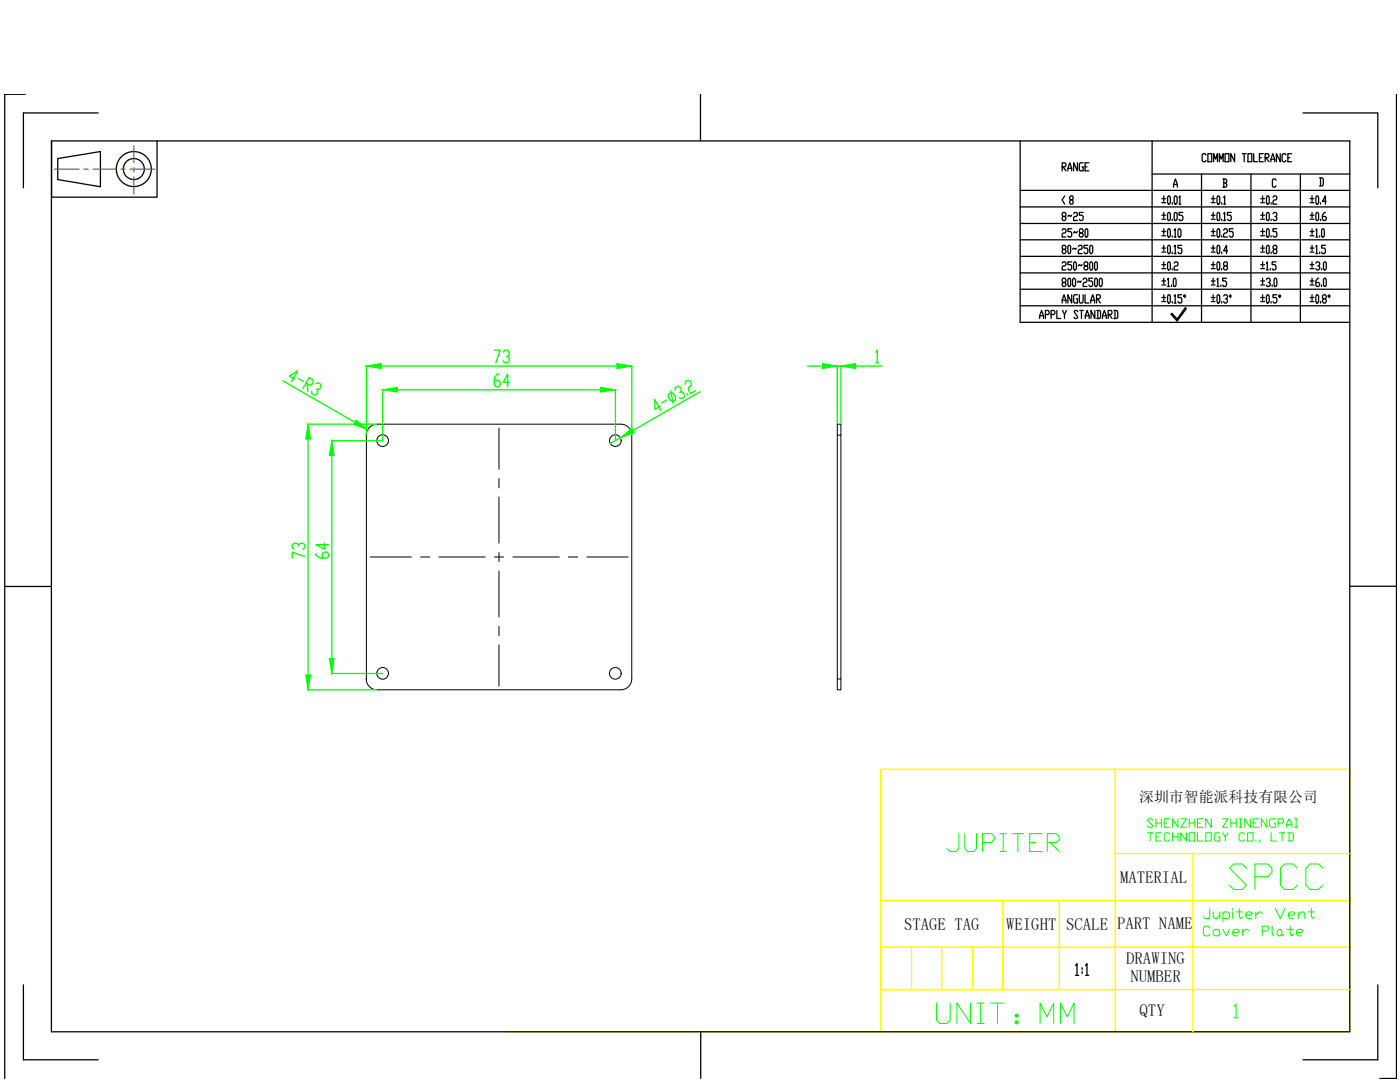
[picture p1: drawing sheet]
<svg xmlns="http://www.w3.org/2000/svg" width="279mm" height="216mm" viewBox="0 0 279 216" stroke-linecap="round" stroke-linejoin="round" font-family="sans-serif">
<defs><g id="words">
<text font-size="9.3" fill="#0f0" x="244.5" y="178.9">SPCC</text>
<text font-size="7.5" fill="#0f0" x="185.9" y="205.3">UNIT：MMMM</text>
<text font-size="7.1" fill="#0f0" x="188" y="171.1">JUPITER</text>
<text font-size="5.8" fill="#0f0" x="201.8" y="204.2">：</text>
<text font-size="4.4" x="211" y="45.2">8~25</text>
<g font-size="3.3">
<text x="223.5" y="176.3">MATERIAL</text>
<text x="180.4" y="185.5">STAGE TAG</text>
<text x="200.8" y="185.5">WEIGHT</text>
<text x="212.8" y="185.5">SCALE</text>
<text x="222.9" y="185.4">PART NAME</text>
<text x="224.8" y="192.4">DRAWING</text>
<text x="225.6" y="195.9">NUMBER</text>
<text x="227.4" y="202.7">QTY</text>
</g>
<text font-size="3" x="227.3" y="160">深圳市智能派科技有限公司</text>
</g></defs>
<!-- layer: 0 -->
<g fill="none" stroke="#000" stroke-width=".2">
<path d="M73.1 86.8v48.7M75.3 84.6a2.18 2.18 0 0 0-2.2 2.2M75.3 84.6h48.6M123.9 84.6a2.18 2.18 0 0 1 2.2 2.2M126.1 86.8v48.7a2.18 2.18 0 0 1-2.2 2.1M167.1 84.6h.7v2.2h-.7zM167.1 86.8v48.7h.7v-48.7M73.1 135.5a2.18 2.18 0 0 0 2.2 2.1M75.3 137.6h48.6M167.1 135.5v2.1h.7v-2.1"/>
<circle cx="76.4" cy="87.9" r="1.16"/>
<circle cx="122.8" cy="87.9" r="1.16"/>
<circle cx="76.4" cy="134.4" r="1.16"/>
<circle cx="122.8" cy="134.4" r="1.16"/>
</g>
<!-- layer: VhF -->
<g fill="none" stroke="#0f0" stroke-width=".25">
<path d="M56.5 76l14.3 8.3M58.8 75.6l-1-.6 1.6-1-1.3 2.2M59.5 75.5l1.1 .6M61.1 76.4l.7 .5 .5-.3 .2-.3v-.5l-.8-.5-1.3 2.2M61.3 76.6l.1 1.5M63 76.6l.5-.2 .5 .3 .1 .5-.2 .3-.5 .3-.3-.2M63.4 77.8v.5l-.2 .3-.4 .3-.6-.3v-.6M73.1 73v13.8M76.1 73h47M76.4 77.8v10.1M79.3 77.8h40.6M98.7 69.9h1.1l-.9 2.5"/>
<path d="M99.5 74.6h-.3l-.5 .9v1.2l.2 .4h.6l.3-.4v-.4l-.3-.4h-.8M100.4 70.3l.3-.4h.6l.3 .4v.4l-.3 .4h-.3M101.3 71.1l.3 .5v.4l-.3 .4h-.6l-.3-.4M101.6 76.3h-1.2l.9-1.7v2.5M122.8 77.8v10.1M126.1 73v13.8M133.1 79.8l-1 .6M133.4 78.6l.6-.3 .4 .2 .4 .8v.5l-.5 .3-.5-.2-.4-.8zM133.9 77.9l.4 2.6M134.7 77.9l.1-.5 .5-.3 .4 .2 .2 .4v.5l-.2 .1M135.9 78.2l.5 .2 .2 .4-.1 .5-.5 .3-.4-.3M136.8 76.7v-.5l.5-.3 .5 .2 .2 .4-.1 .5-.5 .3v.5l.4 .7 1.1-.6"/>
<path d="M137.1 78.5l.2 .3M139.7 78.2l-13.3 7.7M161.2 73h2.9M170.8 73h5.2M174.8 70.3l.3-.4v2.5M174.8 72.4h.6M61.5 84.6h13.7M61.5 87.6v47.1M66.2 87.9h10.1M66.2 90.9v40.5M123.8 87.3l-2 1.2M131.8 81l-1.1 .7v-2l1.2 2.2"/>
<path d="M167.1 84.6v-11.6h.7v11.6M59.6 109v-.3l-.4-.3h-.5l-.4 .3v.6l.4 .3M59.6 108.7l.4-.3h.4l.4 .3v.6l-.4 .3M60.8 111.1l-2.5-.9v1.2M63 110.5v.3l.9 .6h1.3l.4-.3v-.6l-.4-.3h-.5l-.4 .3v.9M64.7 108.4v1.2l-1.7-.9h2.6M61.5 137.6h13.7M66.2 134.4h10.1"/>
</g>
<g fill="#0f0" stroke="#0f0" stroke-width=".2">
<path d="M73.1 73l3-.5v1z"/>
<path d="M123.1 72.5l3 .5-3 .5z"/>
<path d="M61.5 84.6l.5 3h-1z"/>
<path d="M61 134.7h1l-.5 2.9z"/>
<path d="M71.1 83.8l2.3 1.9-2.8-1z"/>
<path d="M76.4 77.8l2.9-.5v.9z"/>
<path d="M119.9 77.3l2.9 .5-2.9 .4z"/>
<path d="M66.2 87.9l.5 3h-1z"/>
<path d="M65.7 131.4h1l-.5 3z"/>
<path d="M123.8 87.3l2.4-1.9 .4 .9z"/>
<path d="M164.1 72.5l3 .5-3 .5z"/>
<path d="M167.8 73l3-.5v1z"/>
</g>
<g fill="none" stroke="#000" stroke-width=".2">
<path d="M99.6 85.4v8.3M99.6 95.5v1.8M99.6 99.2v9.2M73.8 111.1h8.3M83.9 111.1h1.9M87.6 111.1h9.2M98.7 111.1h1.8M99.6 110.3v1.8M99.6 113.9v9.2M102.4 111.1h9.2M113.4 111.1h1.9M117.1 111.1h8.3"/>
<path d="M99.6 125v1.8M99.6 128.7v8.2"/>
</g>
<g fill="none" stroke="#0f0" stroke-width=".2">
<path d="M229 166.2h1.1M229.5 166.2v1.6M230.1 163.7l-.3-.3h-.5l-.3 .3 1.1 1.1-.3 .3h-.5l-.3-.3M230.7 163.4v1.7M230.7 164.2h1.1M230.7 167h.5M231.8 166.2h-1.1v1.6h1.1M231.8 163.4v1.7M232.3 164.2h.6M233.4 163.4h-1.1v1.7h1.1M233.4 166.4l-.3-.2h-.5l-.3 .2v1.2l.3 .2h.5l.3-.2M234 167h1.1"/>
<path d="M234 166.2v1.6M235.1 163.4v1.7l-1.1-1.7v1.7M235.1 166.2v1.6M235.6 163.4h1.2l-1.2 1.7h1.2M236.8 166.2v1.6l-1.2-1.6v1.6M237.3 166.2h1.1v1.6h-1.1zM237.3 164.2h1.1M237.3 163.4v1.7M238.4 163.4v1.7M239 166.2v1.6h1.1M239 164.2h.5M240.1 163.4h-1.1v1.7h1.1"/>
<path d="M240.6 166.2h1.1v1.6h-1.1zM241.7 163.4v1.7l-1.1-1.7v1.7M243.4 166.2h-.8l-.3 .2v1.2l.3 .2h.8v-.8h-.3M244 163.4h1.1l-1.1 1.7h1.1M244 166.2l.5 .8v.8M245.1 166.2l-.6 .8M245.6 164.2h1.1M245.6 163.4v1.7M246.7 163.4v1.7M247.3 165.1h.6M247.3 163.4h.6M247.6 163.4v1.7"/>
<path d="M248.4 166.4l-.3-.2h-.5l-.3 .2v1.2l.3 .2h.5l.3-.2M249 166.2h1.1v1.6h-1.1zM249.5 163.4v1.7l-1.1-1.7v1.7M250.1 164.2h.5M250.6 167.6v.2M251.2 163.4h-1.1v1.7h1.1M251.5 167.6v.2l-.3 .3M252.8 163.4v1.7l-1.1-1.7v1.7M253.7 166.2v1.6h1.1M254.5 163.4h-.8l-.3 .3v1.1l.3 .3h.8v-.9h-.3M255.1 164.2h.8l.3-.3v-.2l-.3-.3h-.8v1.7M255.3 166.2h1.1"/>
<path d="M255.9 166.2v1.6M256.7 165.1v-.6l.6-1.1 .5 1.1v.6M256.7 164.5h1.1M257 166.2h.8l.3 .2v1.2l-.3 .2h-.8M257.3 166.2v1.6M258.4 165.1h.5M258.4 163.4h.5M258.7 163.4v1.7M241.4 181.3v1.6l-.3 .4h-.6l-.3-.4M241.4 185.1l-.3-.3h-.6l-.3 .3v1.3l.3 .3h.6l.3-.3M242.1 182v.9l.4 .4h.3l.6-.7M242.1 185.8l.4-.4h.6l.3 .4v.6l-.3 .3h-.6l-.4-.3z"/>
<path d="M243.4 182v1.3M244.1 182.3l.3-.3h.6l.4 .3v.6l-.4 .4h-.9M244.1 185.4l.6 1.3 .7-1.3M244.1 182v1.9M246 186.1h1l.3-.3-.3-.4h-.6l-.4 .4v.6l.4 .3h.6M246 182v1.3M247.3 181.3v1.6l.4 .4 .3-.4M248 185.4v1.3M248.6 182.6h1l.4-.3-.4-.3h-.6l-.4 .3v.6l.4 .4h.6M249.3 185.8l-.3-.4h-.4l-.6 .7M250.6 182v1.3M251.9 182.3l-.3-.3h-.3l-.7 .6"/>
<path d="M251.9 185.8h1l.3-.4v-.3l-.3-.3h-1v1.9M253.9 184.8v1.6l.3 .3M254.5 181.3l1 2 1-2M254.9 185.8l.3-.4h.3l.3 .4v.6l-.3 .3h-.3l-.3-.3zM255.8 186.4l.4 .3M256.8 185.4h1.3M257.1 182.6h1l.4-.3-.4-.3h-.6l-.4 .3v.6l.4 .4h.6M257.5 184.8v1.6l.3 .3 .3-.3M258.8 186.1h1l.3-.3-.3-.4h-.7l-.3 .4v.6l.3 .3h.7M259.1 182.6l.7-.6h.3l.3 .3v1M259.1 182v1.3M261.7 181.3v1.6l.4 .4 .3-.4"/>
<path d="M246.3 200.9l.4-.5v2.7M246.3 203.1h.9"/>
</g>
<!-- layer: 0 -->
<g fill="none" stroke="#ff0" stroke-width=".25">
<path d="M175.8 153.5h46.8v26.2M222.6 153.5v35.5h46.8v16.9h-46.8v-16.9h46.8v-18.7M222.6 153.5h46.8v16.8h-46.8zM175.8 179.7h24.4v9.3h-24.4v8.5h24.4v-8.5h-24.4zM211.4 179.7v17.8M222.6 179.7h-46.8v-26.2v52.4h-74.8M222.6 179.7v9.3h-22.4v8.5h22.4M222.6 179.7h-22.4v9.3h22.4v8.5M222.6 179.7h46.8M238.1 170.3v35.6M175.8 197.5h46.8v8.4h-46.8zM175.8 189h24.4v8.5h-24.4z"/>
<path d="M181.9 189v8.5M188 189v8.5M194.1 189v8.5M222.6 197.5h46.8"/>
</g>
<g fill="none" stroke="#000" stroke-width=".25">
<path d="M5.1 18.8h-4.2v196.4M139.8 18.8v9.3M278.7 18.8v196.4h-3.3M10.3 28.1h259.1v177.8h-259.1zM10.3 28.1v11.2h21v-11.2M11.5 31.6l8.5-1.4v7.1l-8.5-1.5zM19.6 22.5h-14.9v15M203.6 28.1v36.2h65.8M203.6 38h65.8M212 33.3h.5l.2-.3v-.3l-.2-.2h-.5v1.6M212.1 33.3l.6 .8M212.5 39.1l-.5 .8 .5 .8"/>
<path d="M213.1 34.1v-.5l.4-1.1 .4 1.1v.5M213.1 33.6h.8M213.7 39.9l-.2-.5 .2-.3h.3l.2 .5-.2 .3h-.3l-.2 .3 .2 .5h.3l.2-.3-.2-.5M215 32.5v1.6l-.7-1.6v1.6M216.2 32.5h-.6l-.2 .2v1.1l.2 .3h.6v-.8h-.2M216.5 33.3h.4M217.3 32.5h-.8v1.6h.8M229.9 34.7h39.5M229.9 28.1v36.2M231.9 39.6h.7M232.3 39.1v1.1M233.2 39.1h.2l.2 .3v1l-.2 .3h-.2l-.2-.3v-1z"/>
<path d="M234.2 37.4v-.6l.4-1.1 .4 1.1v.6M234.2 36.8h.8M234.5 39.1h.2l.2 .3v1l-.2 .3h-.2l-.2-.3v-1zM235.3 39.4l.2-.3v1.6M239.8 34.7v29.6M240.7 30.9l-.2-.2h-.4l-.2 .2v1.1l.2 .3h.4l.2-.3M241.1 30.7h.7v1.6h-.7zM241.7 39.6h.8M242.1 39.1v1.1M242.2 32.3v-1.6l.4 1.1 .4-1.1v1.6M243 39.1h.3l.1 .3v1l-.1 .3h-.3l-.1-.3v-1zM243.3 32.3v-1.6l.4 1.1 .4-1.1v1.6"/>
<path d="M244.1 35.7h.5l.2 .3v.3l-.2 .2M244.2 39.4l.2-.3v1.6M244.2 36.5h.4l.2 .6-.2 .3h-.5M244.2 35.7v1.7M244.5 30.7h.8v1.6h-.8zM246.4 30.7v1.6l-.8-1.6v1.6M247.9 30.7h.8M248.3 30.7v1.6M249.1 30.7h.7v1.6h-.7zM249.7 34.7v29.6M250.2 30.7v1.6h.8M251.3 31.5h.4"/>
<path d="M251.6 39.6h.8M252 39.1v1.1M252.1 30.7h-.8v1.6h.8M252.5 31.5h.5l.3-.3v-.3l-.3-.2h-.5v1.6M252.7 31.5l.6 .8M252.9 39.1h.2l.2 .3v1l-.2 .3h-.2l-.2-.3v-1zM253.6 32.3v-.5l.4-1.1 .4 1.1v.5M253.6 31.8h.8M254.1 39.4l.2-.3h.3l.2 .3-.2 .5h-.3l-.2 .3v.5h.7M254.6 36l-.1-.3h-.4l-.2 .3v1.1l.2 .3h.4l.1-.3M255.5 30.7v1.6l-.8-1.6v1.6M256.6 30.9l-.1-.2h-.4l-.2 .2v1.1l.2 .3h.4l.1-.3"/>
<path d="M257 31.5h.4M257.8 30.7h-.8v1.6h.8M259.5 34.7v29.6M260 22.5h15v15M261.5 39.6h.7M261.8 39.1v1.1M262.8 39.1h.2l.2 .3v1l-.2 .3h-.2l-.2-.3v-1zM263.3 35.5h.6l.2 .2v1.1l-.2 .3h-.6M263.5 35.5v1.6M203.6 57.7h65.8M203.6 54.5h65.8M203.6 51.2h65.8"/>
<path d="M203.6 47.9h65.8M203.6 44.6h65.8M203.6 41.3h65.8M212 45.9l.1-.3h.4l.2 .3-.2 .6h-.4l-.1 .3v.5h.7M212 52.5l.1-.2h.4l.2 .2v.3l-.2 .3h-.4l-.1 .2v.6h.7M212 59.9h.7M212.1 49.8l-.1-.6 .1-.2h.4l.2 .2v.3l-.2 .3h-.4l-.1 .3 .1 .5h.4l.2-.3-.2-.5M212.1 56.4l-.1-.3 .1-.6h.4l.2 .3-.2 .6h-.4l-.1 .2 .1 .6h.4l.2-.3-.2-.5M213.3 49h.2l.2 .2v1.1l-.2 .3h-.2l-.2-.3v-1.1zM213.3 55.5h.2l.2 .3v1.1l-.2 .3h-.2l-.2-.3v-1.1zM213.9 45.6h-.8v.6h.6l.2 .3v.5l-.2 .3h-.4l-.2-.3M213.9 58.8v1.7l-.8-1.7v1.7"/>
<path d="M213.9 52.3h-.8v.5h.6l.2 .3v.5l-.2 .3h-.4l-.2-.3M214.3 55.5h.1l.2 .3v1.1l-.2 .3h-.1l-.2-.3v-1.1zM214.4 52.3h.2l.2 .2v1.1l-.2 .3h-.2l-.1-.3v-1.1zM214.8 49.5l-.2 .3-.3-.3-.2 .3M215 58.8h-.6l-.1 .3v1.1l.1 .3h.6v-.9h-.2M215.2 49.2l.2-.2h.4l.2 .2-.2 .6h-.4l-.2 .3v.5h.8M215.4 58.8v1.4l.2 .3h.4l.2-.3v-1.4M215.6 46.5l-.2-.3 .2-.6h.4l.2 .3-.2 .6h-.4l-.2 .3 .2 .5h.4l.2-.3v-.2l-.2-.3M215.8 56.1l-.2 .3-.4-.3-.2 .3M216 52.8l-.2 .3-.4-.3-.2 .3M216.2 55.8l.1-.3h.4l.2 .3-.2 .6h-.4l-.1 .2v.6h.7M216.5 58.8v1.7h.8"/>
<path d="M216.5 53.1l-.2-.3v-.3l.2-.2h.4l.2 .2-.2 .6h-.4l-.2 .2v.3l.2 .3h.4l.2-.3-.2-.5M216.7 45.6h.2l.2 .3v1.1l-.2 .3h-.2l-.2-.3v-1.1zM217.1 49h-.8v.5h.6l.2 .3v.5l-.2 .3h-.4l-.2-.3M217.7 49l.4 .2v1.1l-.2 .3h-.2l-.2-.3v-1.1zM217.7 52.3l.4 .2v1.1l-.2 .3-.4-.3v-1.1zM217.7 59.9h.8M218.1 55.5h-.8v.6h.6l.2 .3v.5l-.2 .3h-.4l-.2-.3M218.6 55.5h.2l.2 .3v1.1l-.2 .3h-.2l-.1-.3v-1.1zM218.6 52.3h.2l.2 .2v1.1l-.2 .3h-.2l-.1-.3v-1.1zM218.8 59.6h.6l.2-.2v-.3l-.2-.3h-.6v1.7M219 59.6l.6 .9M219.6 55.5h.2l.2 .3v1.1l-.2 .3h-.2l-.2-.3v-1.1z"/>
<path d="M231.9 40.4h.7M231.9 43.7h.7M231.9 42.9h.7M231.9 47h.7M231.9 46.2h.7M231.9 50.3h.7M231.9 49.5h.7M231.9 56.9h.7M231.9 56.1h.7M231.9 53.6h.7M231.9 52.8h.7M231.9 59.4h.7"/>
<path d="M232.3 42.4v1M232.3 45.6v1.2M232.3 49v1.1M232.3 52.3v1M232.3 55.5v1.1M232.3 58.8v1.1M233 55.8l.2-.3v1.7M233 57.2h.4M233.2 45.6h.2l.2 .3v1.1l-.2 .3h-.2l-.2-.3v-1.1zM233.2 42.4h.2l.2 .2v1.1l-.2 .3h-.2l-.2-.3v-1.1zM233.2 52.3h.2l.2 .2v1.1l-.2 .3h-.2l-.2-.3v-1.1zM233.2 49h.2l.2 .2v1.1l-.2 .3h-.2l-.2-.3v-1.1z"/>
<path d="M233.2 58.8h.2l.2 .3v1.1l-.2 .3h-.2l-.2-.3v-1.1zM233.8 56.9v.3M233.9 40.4v.3M233.9 43.7v.3M233.9 47v.3M233.9 50.3v.3M233.9 53.6v.3M234.3 45.9l.2-.3v1.7M234.3 52.5l.2-.2h.4l.2 .2-.2 .6h-.4l-.2 .2v.6h.8M234.3 55.5h.2l.2 .3v1.1l-.2 .3h-.2l-.1-.3v-1.1zM234.3 49.2l.2-.2v1.6M234.3 59.1l.2-.3v1.7"/>
<path d="M234.3 47.3h.4M234.3 50.6h.4M234.5 42.4l.4 .2v1.1l-.2 .3-.4-.3v-1.1zM235.3 45.6h.2l.2 .3v1.1l-.2 .3-.4-.3v-1.1zM235.3 40.7h.4M235.9 49h-.8v.5h.6l.2 .3v.5l-.2 .3h-.4l-.2-.3M235.9 58.8h-.8v.6h.6l.2 .2v.6l-.2 .3h-.4l-.2-.3M236.1 42.4h-.8v.5h.6l.2 .3v.5l-.2 .3h-.4l-.2-.3M236.4 58.8l.2 .3-.2 .3-.2-.3zM241.7 40.4h.8M241.7 43.7h.8M241.7 42.9h.8"/>
<path d="M241.7 47h.8M241.7 46.2h.8M241.7 50.3h.8M241.7 49.5h.8M241.7 56.9h.8M241.7 56.1h.8M241.7 53.6h.8M241.7 52.8h.8M241.7 59.4h.8M242.1 42.4v1M242.1 45.6v1.2M242.1 49v1.1"/>
<path d="M242.1 52.3v1M242.1 55.5v1.1M242.1 58.8v1.1M242.9 55.8l.1-.3v1.7M242.9 57.2h.4M243 49h.3l.1 .2v1.1l-.1 .3h-.3l-.1-.3v-1.1zM243 45.6h.3l.1 .3v1.1l-.1 .3h-.3l-.1-.3v-1.1zM243 42.4h.3l.1 .2v1.1l-.1 .3h-.3l-.1-.3v-1.1zM243 52.3h.3l.1 .2v1.1l-.1 .3h-.3l-.1-.3v-1.1zM243 58.8h.3l.1 .3v1.1l-.1 .3h-.3l-.1-.3v-1.1zM243.6 56.9v.3M243.8 40.4v.3"/>
<path d="M243.8 43.7v.3M243.8 47v.3M243.8 50.3v.3M243.8 53.6v.3M244.2 45.9l.2-.3h.4l.2 .3-.2 .6h-.4l-.2 .3v.5h.8M244.2 42.6l.2-.2v1.6M244.2 59.1l.2-.3h.4l.2 .6-.2 .2h-.2M244.2 40.7h.4M244.2 44h.4M244.4 53.1l-.2-.3v-.3l.2-.2h.4l.2 .2-.2 .6h-.4l-.2 .2v.3l.2 .3h.4l.2-.3-.2-.5M244.8 55.5h-.8v.6h.6l.2 .3v.5l-.2 .3h-.4l-.2-.3M244.8 59.6l.2 .3-.2 .6h-.4l-.2-.3"/>
<path d="M245 50.1h-.8l.6-1.1v1.6M245.5 58.8l.2 .3-.2 .3-.2-.3zM245.7 42.4h-.7v.5h.5l.2 .3v.5l-.2 .3h-.3l-.2-.3M246.1 45.6h-.8v.6h.6l.2 .3v.5l-.2 .3h-.4l-.2-.3M251.6 40.4h.8M251.6 43.7h.8M251.6 42.9h.8M251.6 47h.8M251.6 46.2h.8M251.6 50.3h.8M251.6 49.5h.8M251.6 56.9h.8"/>
<path d="M251.6 56.1h.8M251.6 53.6h.8M251.6 52.8h.8M251.6 59.4h.8M252 42.4v1M252 45.6v1.2M252 49v1.1M252 52.3v1M252 55.5v1.1M252 58.8v1.1M252.7 55.8l.2-.3h.4l.2 .3v.3l-.2 .3h-.2M252.7 52.5l.2-.2v1.6"/>
<path d="M252.7 53.9h.4M252.9 42.4h.2l.2 .2v1.1l-.2 .3h-.2l-.2-.3v-1.1zM252.9 45.6h.2l.2 .3v1.1l-.2 .3h-.2l-.2-.3v-1.1zM252.9 49h.2l.2 .2v1.1l-.2 .3h-.2l-.2-.3v-1.1zM252.9 58.8h.2l.2 .3v1.1l-.2 .3h-.2l-.2-.3v-1.1zM253.3 56.4l.2 .2-.2 .6h-.4l-.2-.3M253.5 53.6v.3M253.7 40.4v.3M253.7 43.7v.3M253.7 47v.3M253.7 50.3v.3M253.9 56.9v.3"/>
<path d="M254.1 42.6l.2-.2h.3l.2 .5-.2 .3h-.2M254.3 49.8l-.2-.3v-.3l.2-.2h.3l.2 .5-.2 .3h-.3l-.2 .3 .2 .5h.3l.2-.3-.2-.5M254.4 55.5h.2l.2 .3v1.1l-.2 .3h-.2l-.1-.3v-1.1zM254.6 43.2l.2 .2-.2 .6h-.3l-.2-.3M254.6 52.3h-.7v.5h.5l.2 .3v.5l-.2 .3h-.3l-.2-.3M254.8 45.6h-.7v.6h.5l.2 .3v.5l-.2 .3h-.3l-.2-.3M254.8 58.8h-.7v.6h.5l.2 .2v.6l-.2 .3h-.3l-.2-.3M255.4 58.8l.2 .3-.2 .3-.2-.3zM261.5 40.4h.7M261.5 43.7h.7M261.5 42.9h.7M261.5 47h.7"/>
<path d="M261.5 46.2h.7M261.5 50.3h.7M261.5 49.5h.7M261.5 56.9h.7M261.5 56.1h.7M261.5 53.6h.7M261.5 52.8h.7M261.5 59.4h.7M261.8 42.4v1M261.8 45.6v1.2M261.8 49v1.1M261.8 52.3v1"/>
<path d="M261.8 55.5v1.1M261.8 58.8v1.1M262.6 45.9l.2-.3v1.7M262.6 49.2l.2-.2v1.6M262.6 52.5l.2-.2h.4l.2 .2v.3l-.4 .3M262.6 47.3h.4M262.6 50.6h.4M262.8 42.4h.2l.2 .2v1.1l-.2 .3h-.2l-.2-.3v-1.1zM262.8 58.8h.2l.2 .3v1.1l-.2 .3h-.2l-.2-.3v-1.1zM263.2 55.5h-.2l-.4 .6v.8l.2 .3h.4l.2-.6-.2-.2h-.6M263.2 53.1l.2 .2v.3l-.2 .3h-.4l-.2-.3M263.4 47v.3"/>
<path d="M263.4 50.3v.3M263.5 40.4v.3M263.5 43.7v.3M263.8 53.6v.3M263.8 56.9v.3M263.9 45.6h.2l.2 .3v1.1l-.2 .3h-.2l-.1-.3v-1.1zM264.1 59.6l-.2-.2v-.3l.2-.3h.4l.2 .6-.2 .2h-.4l-.2 .3 .2 .6h.4l.2-.3-.2-.6M264.3 55.5h.2l.2 .3v1.1l-.2 .3h-.2l-.2-.3v-1.1zM264.3 52.3h.2l.2 .2v1.1l-.2 .3h-.2l-.2-.3v-1.1zM264.5 42.4h-.2l-.4 .5v.8l.2 .3h.4l.2-.3-.2-.5h-.6M264.5 49h-.7v.5h.5l.2 .3v.5l-.2 .3h-.4l-.1-.3M264.7 40.2h-.8l.6-1.1v1.6"/>
<path d="M265.3 58.8l.1 .3-.1 .3-.2-.3zM203.6 61h65.8M207.5 63.6v-.6l.4-1.1 .4 1.1v.6M207.5 63h.8M208.6 62.8h.6l.2-.3v-.3l-.2-.3h-.6v1.7M209.8 62.8h.5l.2-.3v-.3l-.2-.3h-.5v1.7M210.9 61.9v1.7h.8M212 60.5v-.6l.4-1.1 .3 1.1v.6M212.1 61.9l.3 .9v.8M212.8 61.9l-.4 .9M215.1 62.2l-.2-.3h-.4l-.2 .3 .8 1.1-.2 .3h-.4l-.2-.3M215.5 61.9h.7"/>
<path d="M215.8 61.9v1.7M216.6 63.6v-.6l.4-1.1 .4 1.1v.6M216.6 63h.8M217.7 60.5v-.6l.4-1.1 .4 1.1v.6M218.5 61.9v1.7l-.8-1.7v1.7M218.9 61.9h.6l.1 .3v1.1l-.1 .3h-.6M219.1 61.9v1.7M220 63.6v-.6l.4-1.1 .4 1.1v.6M220 63h.8M221.2 62.8h.6l.1-.3-.1-.6h-.6v1.7M221.4 62.8l.5 .8M222.3 61.9h.6l.2 .3v1.1l-.2 .3h-.6"/>
<path d="M222.5 61.9v1.7M231.9 60.2h.7M233.7 62.7l.2-.2 1 1.1v.5zM233.9 60.2v.3M234.3 60.5h.4M236.6 61.4l.1 .2-1.8 2.5v-.5zM241.7 60.2h.8M243.8 60.2v.3M251.6 60.2h.8M253.7 60.2v.3M261.5 60.2h.7M263.5 60.2v.3"/>
<path d="M.9 117h9.4M269.4 117h9.3M4.7 196.5v15h14.9M214.6 192.7l.3-.4v2.3M214.6 194.6h.7M216 193.1v.4M216 193.9v.3M216.6 192.7l.3-.4v2.3M216.6 194.6h.7M275 196.5v15h-15M139.8 205.9v9.3"/>
<circle cx="26.7" cy="33.7" r="3.5"/>
<circle cx="26.7" cy="33.7" r="2.1"/>
</g>
<!-- layer: DEFAULT_1 -->
<path d="M10.9 33.8h4.9M16.7 33.8h.9M18.6 33.8h4.6M24.1 33.8h.9M25.9 33.8h5M26.7 29v3.5M26.7 33.4v.9M26.7 35.3v3.4" fill="none" stroke="#f00" stroke-width=".2"/>
<use href="#words"/>
</svg>
